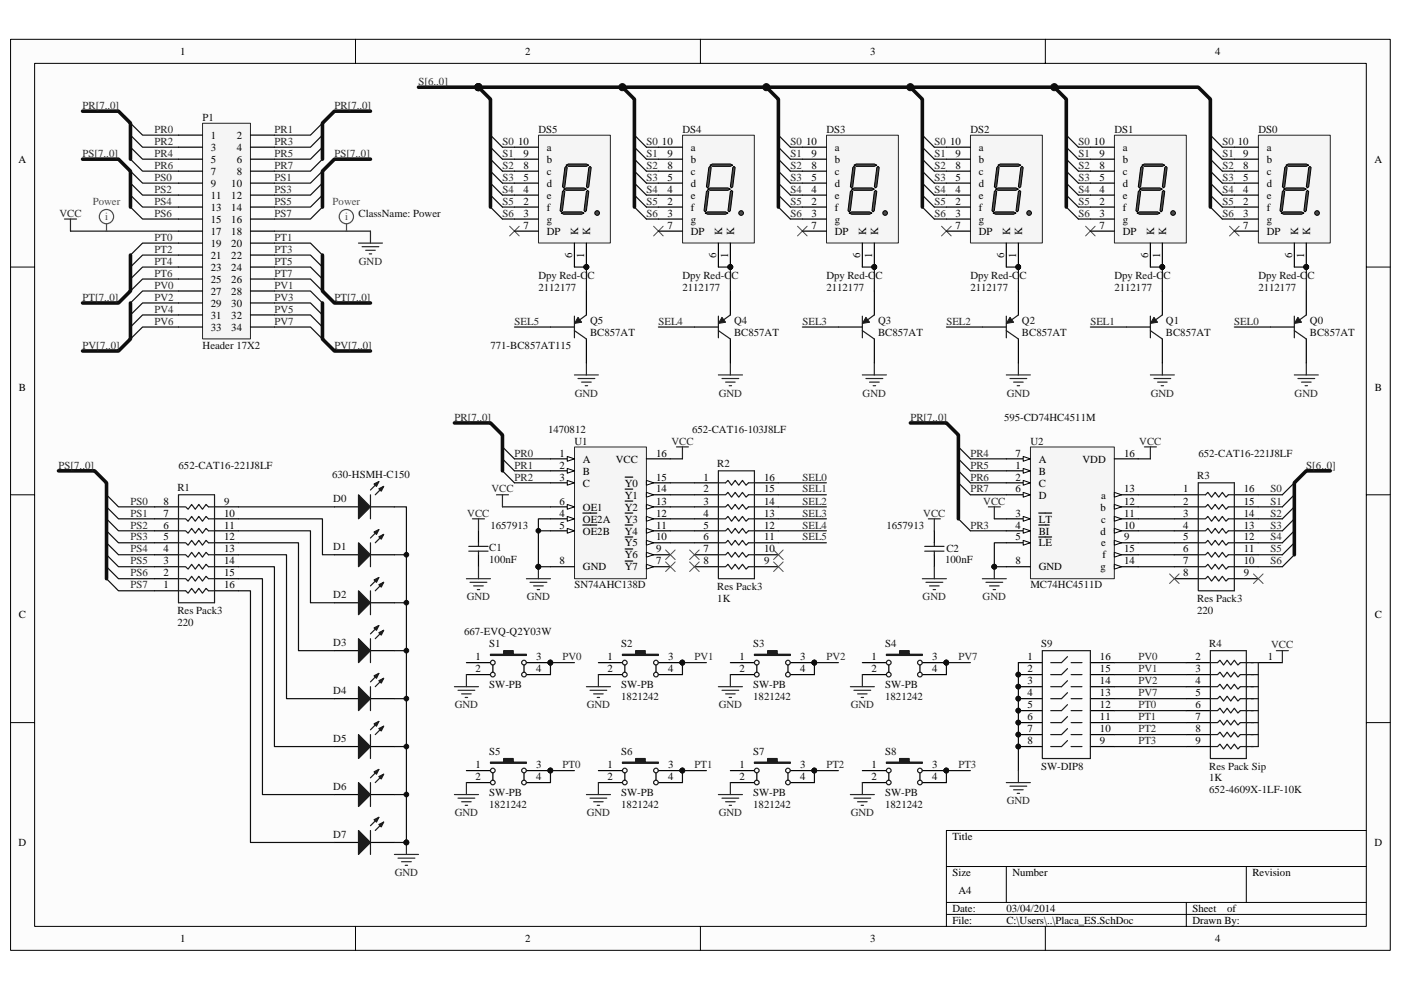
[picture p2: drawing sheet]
<svg xmlns="http://www.w3.org/2000/svg" width="297mm" height="210mm" viewBox="0 0 297 210" stroke-linecap="round" stroke-linejoin="round" font-family="sans-serif">
<defs><g id="words">
<g font-size="2.3">
<text x="38.2" y="11.7">1</text>
<text x="111.4" y="11.7">2</text>
<text x="184.5" y="11.7">3</text>
<text x="257.6" y="11.7">4</text>
<text x="44.7" y="29.5">1</text>
<text x="50.2" y="29.5">2</text>
<text x="4" y="34.5">A</text>
<text x="44.7" y="32">3</text>
<text x="44.7" y="34.5">5</text>
<text x="50.2" y="32">4</text>
<text x="50.2" y="34.5">6</text>
<text x="109.8" y="30.7">10</text>
<text x="111" y="35.8">8</text>
<text x="111" y="33.3">9</text>
<text x="115.9" y="34.5">b</text>
<text x="115.9" y="32">a</text>
<text x="140.4" y="30.7">10</text>
<text x="141.5" y="35.8">8</text>
<text x="141.5" y="33.3">9</text>
<text x="146.5" y="34.5">b</text>
<text x="146.5" y="32">a</text>
<text x="170.9" y="30.7">10</text>
<text x="172" y="35.8">8</text>
<text x="172" y="33.3">9</text>
<text x="177" y="34.5">b</text>
<text x="177" y="32">a</text>
<text x="201.4" y="30.7">10</text>
<text x="202.6" y="35.8">8</text>
<text x="202.6" y="33.3">9</text>
<text x="207.5" y="34.5">b</text>
<text x="207.5" y="32">a</text>
<text x="231.9" y="30.7">10</text>
<text x="233.1" y="35.8">8</text>
<text x="233.1" y="33.3">9</text>
<text x="238.1" y="34.5">b</text>
<text x="238.1" y="32">a</text>
<text x="262.5" y="30.7">10</text>
<text x="263.6" y="35.8">8</text>
<text x="263.6" y="33.3">9</text>
<text x="268.6" y="34.5">b</text>
<text x="268.6" y="32">a</text>
<text x="291.4" y="34.5">A</text>
<text x="44.7" y="37.1">7</text>
<text x="44.7" y="39.6">9</text>
<text x="49" y="39.6">10</text>
<text x="50.2" y="37.1">8</text>
<text x="111" y="40.9">4</text>
<text x="111" y="38.4">5</text>
<text x="115.9" y="39.6">d</text>
<text x="115.9" y="37.1">c</text>
<text x="141.5" y="40.9">4</text>
<text x="141.5" y="38.4">5</text>
<text x="146.5" y="39.6">d</text>
<text x="146.5" y="37.1">c</text>
<text x="172" y="40.9">4</text>
<text x="172" y="38.4">5</text>
<text x="177" y="39.6">d</text>
<text x="177" y="37.1">c</text>
<text x="202.6" y="40.9">4</text>
<text x="202.6" y="38.4">5</text>
<text x="207.5" y="39.6">d</text>
<text x="207.5" y="37.1">c</text>
<text x="233.1" y="40.9">4</text>
<text x="233.1" y="38.4">5</text>
<text x="238.1" y="39.6">d</text>
<text x="238.1" y="37.1">c</text>
<text x="263.6" y="40.9">4</text>
<text x="263.6" y="38.4">5</text>
<text x="268.6" y="39.6">d</text>
<text x="268.6" y="37.1">c</text>
<text x="44.7" y="42.2">11</text>
<text x="44.7" y="44.7">13</text>
<text x="44.7" y="47.2">15</text>
<text x="49" y="42.2">12</text>
<text x="49" y="44.7">14</text>
<text x="49" y="47.2">16</text>
<text x="111" y="43.4">2</text>
<text x="111" y="46">3</text>
<text x="115.9" y="44.7">f</text>
<text x="115.9" y="47.2">g</text>
<text x="115.9" y="42.2">e</text>
<text x="141.5" y="43.4">2</text>
<text x="141.5" y="46">3</text>
<text x="146.5" y="44.7">f</text>
<text x="146.5" y="47.2">g</text>
<text x="146.5" y="42.2">e</text>
<text x="172" y="43.4">2</text>
<text x="172" y="46">3</text>
<text x="177" y="44.7">f</text>
<text x="177" y="47.2">g</text>
<text x="177" y="42.2">e</text>
<text x="202.6" y="43.4">2</text>
<text x="202.6" y="46">3</text>
<text x="207.5" y="44.7">f</text>
<text x="207.5" y="47.2">g</text>
<text x="207.5" y="42.2">e</text>
<text x="233.1" y="43.4">2</text>
<text x="233.1" y="46">3</text>
<text x="238.1" y="44.7">f</text>
<text x="238.1" y="47.2">g</text>
<text x="238.1" y="42.2">e</text>
<text x="263.6" y="43.4">2</text>
<text x="263.6" y="46">3</text>
<text x="268.6" y="44.7">f</text>
<text x="268.6" y="47.2">g</text>
<text x="268.6" y="42.2">e</text>
<text x="44.7" y="49.8">17</text>
<text x="44.7" y="52.3">19</text>
<text x="49" y="49.8">18</text>
<text x="49" y="52.3">20</text>
<text x="111" y="48.5">7</text>
<text x="115.9" y="49.8">DP</text>
<text x="122.6" y="49.8" transform="rotate(-90 122.6 49.8)">K</text>
<text x="125.1" y="49.8" transform="rotate(-90 125.1 49.8)">K</text>
<text x="141.5" y="48.5">7</text>
<text x="146.5" y="49.8">DP</text>
<text x="153.1" y="49.8" transform="rotate(-90 153.1 49.8)">K</text>
<text x="155.6" y="49.8" transform="rotate(-90 155.6 49.8)">K</text>
<text x="172" y="48.5">7</text>
<text x="177" y="49.8">DP</text>
<text x="183.6" y="49.8" transform="rotate(-90 183.6 49.8)">K</text>
<text x="186.2" y="49.8" transform="rotate(-90 186.2 49.8)">K</text>
<text x="202.6" y="48.5">7</text>
<text x="207.5" y="49.8">DP</text>
<text x="214.2" y="49.8" transform="rotate(-90 214.2 49.8)">K</text>
<text x="216.7" y="49.8" transform="rotate(-90 216.7 49.8)">K</text>
<text x="233.1" y="48.5">7</text>
<text x="238.1" y="49.8">DP</text>
<text x="244.7" y="49.8" transform="rotate(-90 244.7 49.8)">K</text>
<text x="247.2" y="49.8" transform="rotate(-90 247.2 49.8)">K</text>
<text x="263.6" y="48.5">7</text>
<text x="268.6" y="49.8">DP</text>
<text x="275.2" y="49.8" transform="rotate(-90 275.2 49.8)">K</text>
<text x="277.7" y="49.8" transform="rotate(-90 277.7 49.8)">K</text>
<text x="44.7" y="54.9">21</text>
<text x="44.7" y="57.4">23</text>
<text x="44.7" y="60">25</text>
<text x="49" y="54.9">22</text>
<text x="49" y="57.4">24</text>
<text x="49" y="60">26</text>
<text x="121.3" y="54.8" transform="rotate(-90 121.3 54.8)">6</text>
<text x="123.8" y="54.8" transform="rotate(-90 123.8 54.8)">1</text>
<text x="151.8" y="54.8" transform="rotate(-90 151.8 54.8)">6</text>
<text x="154.4" y="54.8" transform="rotate(-90 154.4 54.8)">1</text>
<text x="182.3" y="54.8" transform="rotate(-90 182.3 54.8)">6</text>
<text x="184.9" y="54.8" transform="rotate(-90 184.9 54.8)">1</text>
<text x="212.9" y="54.8" transform="rotate(-90 212.9 54.8)">6</text>
<text x="215.4" y="54.8" transform="rotate(-90 215.4 54.8)">1</text>
<text x="243.4" y="54.8" transform="rotate(-90 243.4 54.8)">6</text>
<text x="246" y="54.8" transform="rotate(-90 246 54.8)">1</text>
<text x="273.9" y="54.8" transform="rotate(-90 273.9 54.8)">6</text>
<text x="276.5" y="54.8" transform="rotate(-90 276.5 54.8)">1</text>
<text x="44.7" y="62.5">27</text>
<text x="44.7" y="65">29</text>
<text x="49" y="62.5">28</text>
<text x="49" y="65">30</text>
<text x="44.7" y="67.6">31</text>
<text x="44.7" y="70.1">33</text>
<text x="49" y="67.6">32</text>
<text x="49" y="70.1">34</text>
<text x="4" y="82.8">B</text>
<text x="291.5" y="82.8">B</text>
<text x="118.6" y="96.8">1</text>
<text x="118.6" y="99.4">2</text>
<text x="118.6" y="101.9">3</text>
<text x="123.6" y="98.1">A</text>
<text x="123.6" y="100.6">B</text>
<text x="130.6" y="98.1">VCC</text>
<text x="139.1" y="101.9">15</text>
<text x="139.1" y="96.8">16</text>
<text x="149.1" y="101.9">1</text>
<text x="162" y="101.9">16</text>
<text x="215.3" y="96.8">7</text>
<text x="215.3" y="99.4">1</text>
<text x="215.3" y="101.9">2</text>
<text x="220.2" y="98.1">A</text>
<text x="220.2" y="100.6">B</text>
<text x="229.5" y="98.1">VDD</text>
<text x="238.3" y="96.8">16</text>
<text x="34.7" y="107">8</text>
<text x="47.5" y="107">9</text>
<text x="118.6" y="107">6</text>
<text x="123.6" y="103.2">C</text>
<text x="132.5" y="105.7">Y1</text>
<text x="132.5" y="103.2">Y0</text>
<text x="139.1" y="107">13</text>
<text x="139.1" y="104.5">14</text>
<text x="149.1" y="104.5">2</text>
<text x="149.1" y="107">3</text>
<text x="162" y="104.5">15</text>
<text x="162" y="107">14</text>
<text x="215.3" y="104.5">6</text>
<text x="220.2" y="103.2">C</text>
<text x="220.2" y="105.7">D</text>
<text x="233.5" y="105.7">a</text>
<text x="238.3" y="107">12</text>
<text x="238.3" y="104.5">13</text>
<text x="250.9" y="104.5">1</text>
<text x="250.9" y="107">2</text>
<text x="263.7" y="104.5">16</text>
<text x="263.7" y="107">15</text>
<text x="34.7" y="112.1">6</text>
<text x="34.7" y="109.6">7</text>
<text x="47.5" y="112.1">11</text>
<text x="47.5" y="109.6">10</text>
<text x="118.6" y="109.6">4</text>
<text x="118.6" y="112.1">5</text>
<text x="123.6" y="110.8">OE2A</text>
<text x="123.6" y="113.4">OE2B</text>
<text x="123.6" y="108.3">OE1</text>
<text x="132.5" y="113.4">Y4</text>
<text x="132.5" y="110.8">Y3</text>
<text x="132.5" y="108.3">Y2</text>
<text x="139.1" y="112.1">11</text>
<text x="139.1" y="109.6">12</text>
<text x="149.1" y="109.6">4</text>
<text x="149.1" y="112.1">5</text>
<text x="162" y="109.6">13</text>
<text x="162" y="112.1">12</text>
<text x="215.3" y="112.1">4</text>
<text x="215.3" y="109.6">3</text>
<text x="220.2" y="113.4">BI</text>
<text x="220.2" y="110.8">LT</text>
<text x="233.3" y="108.3">b</text>
<text x="233.3" y="113.4">d</text>
<text x="233.5" y="110.8">c</text>
<text x="238.3" y="112.1">10</text>
<text x="238.3" y="109.6">11</text>
<text x="250.9" y="109.6">3</text>
<text x="250.9" y="112.1">4</text>
<text x="263.7" y="109.6">14</text>
<text x="263.7" y="112.1">13</text>
<text x="34.7" y="119.7">3</text>
<text x="34.7" y="117.2">4</text>
<text x="34.7" y="114.6">5</text>
<text x="47.5" y="119.7">14</text>
<text x="47.5" y="117.2">13</text>
<text x="47.5" y="114.6">12</text>
<text x="118.6" y="119.7">8</text>
<text x="132.5" y="118.4">Y6</text>
<text x="132.5" y="115.9">Y5</text>
<text x="139.1" y="119.7">7</text>
<text x="139.1" y="117.2">9</text>
<text x="139.1" y="114.6">10</text>
<text x="149.1" y="114.6">6</text>
<text x="149.1" y="117.2">7</text>
<text x="149.1" y="119.7">8</text>
<text x="162" y="114.6">11</text>
<text x="162" y="117.2">10</text>
<text x="162" y="119.7">9</text>
<text x="215.3" y="114.6">5</text>
<text x="215.3" y="119.7">8</text>
<text x="220.2" y="115.9">LE</text>
<text x="233.5" y="115.9">e</text>
<text x="233.7" y="118.4">f</text>
<text x="238.3" y="119.7">14</text>
<text x="238.3" y="117.2">15</text>
<text x="238.3" y="114.6">9</text>
<text x="250.9" y="114.6">5</text>
<text x="250.9" y="117.2">6</text>
<text x="250.9" y="119.7">7</text>
<text x="263.7" y="114.6">12</text>
<text x="263.7" y="117.2">11</text>
<text x="263.7" y="119.7">10</text>
<text x="34.7" y="124.8">1</text>
<text x="34.7" y="122.3">2</text>
<text x="47.5" y="124.8">16</text>
<text x="47.5" y="122.3">15</text>
<text x="123.6" y="121">GND</text>
<text x="132.5" y="121">Y7</text>
<text x="220.2" y="121">GND</text>
<text x="233.3" y="121">g</text>
<text x="250.9" y="122.3">8</text>
<text x="263.7" y="122.3">9</text>
<text x="4" y="131.2">C</text>
<text x="291.5" y="131.2">C</text>
<text x="100.8" y="140.1">1</text>
<text x="100.8" y="142.6">2</text>
<text x="113.7" y="140.1">3</text>
<text x="113.7" y="142.6">4</text>
<text x="128.8" y="140.1">1</text>
<text x="128.8" y="142.6">2</text>
<text x="141.6" y="140.1">3</text>
<text x="141.6" y="142.6">4</text>
<text x="156.8" y="140.1">1</text>
<text x="156.8" y="142.6">2</text>
<text x="169.6" y="140.1">3</text>
<text x="169.6" y="142.6">4</text>
<text x="184.8" y="140.1">1</text>
<text x="184.8" y="142.6">2</text>
<text x="197.6" y="140.1">3</text>
<text x="197.6" y="142.6">4</text>
<text x="217.8" y="140.1">1</text>
<text x="217.8" y="142.6">2</text>
<text x="233.2" y="140.1">16</text>
<text x="233.2" y="142.6">15</text>
<text x="253.4" y="140.1">2</text>
<text x="253.4" y="142.6">3</text>
<text x="268.8" y="140.1">1</text>
<text x="217.8" y="145.2">3</text>
<text x="217.8" y="147.7">4</text>
<text x="233.2" y="145.2">14</text>
<text x="233.2" y="147.7">13</text>
<text x="253.4" y="145.2">4</text>
<text x="253.4" y="147.7">5</text>
<text x="217.8" y="150.2">5</text>
<text x="217.8" y="152.8">6</text>
<text x="217.8" y="155.3">7</text>
<text x="233.2" y="150.2">12</text>
<text x="233.2" y="152.8">11</text>
<text x="233.2" y="155.3">10</text>
<text x="253.4" y="150.2">6</text>
<text x="253.4" y="152.8">7</text>
<text x="253.4" y="155.3">8</text>
<text x="217.8" y="157.9">8</text>
<text x="233.2" y="157.9">9</text>
<text x="253.4" y="157.9">9</text>
<text x="100.8" y="163">1</text>
<text x="100.8" y="165.5">2</text>
<text x="113.7" y="163">3</text>
<text x="113.7" y="165.5">4</text>
<text x="128.8" y="163">1</text>
<text x="128.8" y="165.5">2</text>
<text x="141.6" y="163">3</text>
<text x="141.6" y="165.5">4</text>
<text x="156.8" y="163">1</text>
<text x="156.8" y="165.5">2</text>
<text x="169.6" y="163">3</text>
<text x="169.6" y="165.5">4</text>
<text x="184.8" y="163">1</text>
<text x="184.8" y="165.5">2</text>
<text x="197.6" y="163">3</text>
<text x="197.6" y="165.5">4</text>
<text x="4" y="179.5">D</text>
<text x="201.9" y="178.2">Title</text>
<text x="291.4" y="179.5">D</text>
<text x="201.9" y="185.8">Size</text>
<text x="214.6" y="185.8">Number</text>
<text x="265.5" y="185.8">Revision</text>
<text x="203.2" y="189.7">A4</text>
<text x="201.9" y="193.5">Date:</text>
<text x="201.9" y="196">File:</text>
<text x="213.4" y="193.5">03/04/2014</text>
<text x="213.4" y="196">C:\Users\..\Placa_ES.SchDoc</text>
<text x="252.8" y="193.5">Sheet</text>
<text x="252.8" y="196">Drawn By:</text>
<text x="260.2" y="193.5">of</text>
<text x="38.2" y="199.8">1</text>
<text x="111.4" y="199.8">2</text>
<text x="184.5" y="199.8">3</text>
<text x="257.6" y="199.8">4</text>
</g>
<g font-size="2.3" fill="#262626">
<text x="17.5" y="23.1">PR[7..0]</text>
<text x="70.9" y="23.1">PR[7..0]</text>
<text x="88.7" y="18">S[6..0]</text>
<text x="32.8" y="28.2">PR0</text>
<text x="58.2" y="28.2">PR1</text>
<text x="17.5" y="33.3">PS[7..0]</text>
<text x="32.8" y="30.7">PR2</text>
<text x="32.8" y="33.3">PR4</text>
<text x="32.8" y="35.8">PR6</text>
<text x="58.2" y="30.7">PR3</text>
<text x="58.2" y="33.3">PR5</text>
<text x="58.2" y="35.8">PR7</text>
<text x="70.9" y="33.3">PS[7..0]</text>
<text x="106.5" y="30.7">S0</text>
<text x="106.5" y="33.3">S1</text>
<text x="106.5" y="35.8">S2</text>
<text x="137.1" y="30.7">S0</text>
<text x="137.1" y="33.3">S1</text>
<text x="137.1" y="35.8">S2</text>
<text x="167.6" y="30.7">S0</text>
<text x="167.6" y="33.3">S1</text>
<text x="167.6" y="35.8">S2</text>
<text x="198.1" y="30.7">S0</text>
<text x="198.1" y="33.3">S1</text>
<text x="198.1" y="35.8">S2</text>
<text x="228.6" y="30.7">S0</text>
<text x="228.6" y="33.3">S1</text>
<text x="228.6" y="35.8">S2</text>
<text x="259.2" y="30.7">S0</text>
<text x="259.2" y="33.3">S1</text>
<text x="259.2" y="35.8">S2</text>
<text x="32.8" y="38.4">PS0</text>
<text x="32.8" y="40.9">PS2</text>
<text x="58.2" y="38.4">PS1</text>
<text x="58.2" y="40.9">PS3</text>
<text x="106.5" y="38.4">S3</text>
<text x="106.5" y="40.9">S4</text>
<text x="137.1" y="38.4">S3</text>
<text x="137.1" y="40.9">S4</text>
<text x="167.6" y="38.4">S3</text>
<text x="167.6" y="40.9">S4</text>
<text x="198.1" y="38.4">S3</text>
<text x="198.1" y="40.9">S4</text>
<text x="228.6" y="38.4">S3</text>
<text x="228.6" y="40.9">S4</text>
<text x="259.2" y="38.4">S3</text>
<text x="259.2" y="40.9">S4</text>
<text x="12.6" y="46">VCC</text>
<text x="32.8" y="43.4">PS4</text>
<text x="32.8" y="46">PS6</text>
<text x="58.2" y="43.4">PS5</text>
<text x="58.2" y="46">PS7</text>
<text x="106.5" y="43.4">S5</text>
<text x="106.5" y="46">S6</text>
<text x="137.1" y="43.4">S5</text>
<text x="137.1" y="46">S6</text>
<text x="167.6" y="43.4">S5</text>
<text x="167.6" y="46">S6</text>
<text x="198.1" y="43.4">S5</text>
<text x="198.1" y="46">S6</text>
<text x="228.6" y="43.4">S5</text>
<text x="228.6" y="46">S6</text>
<text x="259.2" y="43.4">S5</text>
<text x="259.2" y="46">S6</text>
<text x="32.8" y="51.1">PT0</text>
<text x="32.8" y="53.6">PT2</text>
<text x="58.2" y="51.1">PT1</text>
<text x="58.2" y="53.6">PT3</text>
<text x="32.8" y="56.2">PT4</text>
<text x="32.8" y="58.7">PT6</text>
<text x="58.2" y="56.2">PT5</text>
<text x="58.2" y="58.7">PT7</text>
<text x="76.1" y="56.2">GND</text>
<text x="17.5" y="63.8">PT[7..0]</text>
<text x="32.8" y="61.2">PV0</text>
<text x="32.8" y="63.8">PV2</text>
<text x="58.2" y="61.2">PV1</text>
<text x="58.2" y="63.8">PV3</text>
<text x="70.9" y="63.8">PT[7..0]</text>
<text x="32.8" y="66.3">PV4</text>
<text x="32.8" y="68.9">PV6</text>
<text x="58.2" y="66.3">PV5</text>
<text x="58.2" y="68.9">PV7</text>
<text x="109.1" y="68.9">SEL5</text>
<text x="139.6" y="68.9">SEL4</text>
<text x="170.1" y="68.9">SEL3</text>
<text x="200.7" y="68.9">SEL2</text>
<text x="231.2" y="68.9">SEL1</text>
<text x="261.7" y="68.9">SEL0</text>
<text x="17.5" y="74">PV[7..0]</text>
<text x="70.9" y="74">PV[7..0]</text>
<text x="96.4" y="89.2">PR[7..0]</text>
<text x="121.9" y="84.1">GND</text>
<text x="152.4" y="84.1">GND</text>
<text x="182.9" y="84.1">GND</text>
<text x="193" y="89.2">PR[7..0]</text>
<text x="213.4" y="84.1">GND</text>
<text x="244" y="84.1">GND</text>
<text x="274.5" y="84.1">GND</text>
<text x="142.3" y="94.3">VCC</text>
<text x="241.6" y="94.3">VCC</text>
<text x="12.4" y="99.4">PS[7..0]</text>
<text x="109.1" y="96.8">PR0</text>
<text x="109.1" y="99.4">PR1</text>
<text x="109.1" y="101.9">PR2</text>
<text x="170.1" y="101.9">SEL0</text>
<text x="205.7" y="96.8">PR4</text>
<text x="205.7" y="99.4">PR5</text>
<text x="205.7" y="101.9">PR6</text>
<text x="277" y="99.4">S[6..0]</text>
<text x="27.7" y="107">PS0</text>
<text x="104.2" y="104.5">VCC</text>
<text x="170.1" y="104.5">SEL1</text>
<text x="170.1" y="107">SEL2</text>
<text x="205.7" y="104.5">PR7</text>
<text x="208.5" y="107">VCC</text>
<text x="269.3" y="104.5">S0</text>
<text x="269.3" y="107">S1</text>
<text x="27.7" y="109.6">PS1</text>
<text x="27.7" y="112.1">PS2</text>
<text x="99.1" y="109.6">VCC</text>
<text x="170.1" y="109.6">SEL3</text>
<text x="170.1" y="112.1">SEL4</text>
<text x="195.7" y="109.6">VCC</text>
<text x="205.7" y="112.1">PR3</text>
<text x="269.3" y="109.6">S2</text>
<text x="269.3" y="112.1">S3</text>
<text x="27.7" y="114.6">PS3</text>
<text x="27.7" y="117.2">PS4</text>
<text x="27.7" y="119.7">PS5</text>
<text x="170.1" y="114.6">SEL5</text>
<text x="269.3" y="114.6">S4</text>
<text x="269.3" y="117.2">S5</text>
<text x="269.3" y="119.7">S6</text>
<text x="27.7" y="122.3">PS6</text>
<text x="27.7" y="124.8">PS7</text>
<text x="99" y="127.4">GND</text>
<text x="111.7" y="127.4">GND</text>
<text x="195.6" y="127.4">GND</text>
<text x="208.3" y="127.4">GND</text>
<text x="269.5" y="137.5">VCC</text>
<text x="119.3" y="140.1">PV0</text>
<text x="147.2" y="140.1">PV1</text>
<text x="175.2" y="140.1">PV2</text>
<text x="203.2" y="140.1">PV7</text>
<text x="241.4" y="140.1">PV0</text>
<text x="241.4" y="142.6">PV1</text>
<text x="241.4" y="145.2">PV2</text>
<text x="241.4" y="147.7">PV7</text>
<text x="96.4" y="150.2">GND</text>
<text x="124.4" y="150.2">GND</text>
<text x="152.4" y="150.2">GND</text>
<text x="180.4" y="150.2">GND</text>
<text x="241.4" y="150.2">PT0</text>
<text x="241.4" y="152.8">PT1</text>
<text x="241.4" y="155.3">PT2</text>
<text x="241.4" y="157.9">PT3</text>
<text x="119.3" y="163">PT0</text>
<text x="147.2" y="163">PT1</text>
<text x="175.2" y="163">PT2</text>
<text x="203.2" y="163">PT3</text>
<text x="96.4" y="173.1">GND</text>
<text x="124.4" y="173.1">GND</text>
<text x="152.4" y="173.1">GND</text>
<text x="180.4" y="173.1">GND</text>
<text x="213.4" y="170.6">GND</text>
<text x="83.7" y="185.8">GND</text>
</g>
<g font-size="2.3" fill="#0e0e0e">
<text x="42.9" y="25.6">P1</text>
<text x="114.2" y="28.2">DS5</text>
<text x="144.7" y="28.2">DS4</text>
<text x="175.2" y="28.2">DS3</text>
<text x="205.7" y="28.2">DS2</text>
<text x="236.3" y="28.2">DS1</text>
<text x="266.8" y="28.2">DS0</text>
<text x="76" y="46">ClassName: Power</text>
<text x="114.2" y="59.2">Dpy Red-CC</text>
<text x="144.7" y="59.2">Dpy Red-CC</text>
<text x="175.2" y="59.2">Dpy Red-CC</text>
<text x="205.7" y="59.2">Dpy Red-CC</text>
<text x="236.3" y="59.2">Dpy Red-CC</text>
<text x="266.8" y="59.2">Dpy Red-CC</text>
<text x="114.2" y="61.7">2112177</text>
<text x="144.7" y="61.7">2112177</text>
<text x="175.2" y="61.7">2112177</text>
<text x="205.7" y="61.7">2112177</text>
<text x="236.3" y="61.7">2112177</text>
<text x="266.8" y="61.7">2112177</text>
<text x="125.1" y="68.6">Q5</text>
<text x="125.1" y="71.2">BC857AT</text>
<text x="155.6" y="68.6">Q4</text>
<text x="155.6" y="71.2">BC857AT</text>
<text x="186.2" y="68.6">Q3</text>
<text x="186.2" y="71.2">BC857AT</text>
<text x="216.7" y="68.6">Q2</text>
<text x="216.7" y="71.2">BC857AT</text>
<text x="247.2" y="68.6">Q1</text>
<text x="247.2" y="71.2">BC857AT</text>
<text x="277.7" y="68.6">Q0</text>
<text x="277.7" y="71.2">BC857AT</text>
<text x="42.9" y="74">Header 17X2</text>
<text x="104" y="74">771-BC857AT115</text>
<text x="212.9" y="89.2">595-CD74HC4511M</text>
<text x="116.2" y="91.8">1470812</text>
<text x="121.8" y="94.3">U1</text>
<text x="146.7" y="91.8">652-CAT16-103J8LF</text>
<text x="218.5" y="94.3">U2</text>
<text x="37.9" y="99.4">652-CAT16-221J8LF</text>
<text x="70.4" y="101.4">630-HSMH-C150</text>
<text x="152.1" y="99.1">R2</text>
<text x="253.8" y="101.7">R3</text>
<text x="254.1" y="96.8">652-CAT16-221J8LF</text>
<text x="37.6" y="104.2">R1</text>
<text x="70.7" y="106.5">D0</text>
<text x="104" y="112.1">1657913</text>
<text x="187.9" y="112.1">1657913</text>
<text x="70.7" y="116.7">D1</text>
<text x="103.7" y="116.9">C1</text>
<text x="103.7" y="119.5">100nF</text>
<text x="200.4" y="119.5">100nF</text>
<text x="200.7" y="117.2">C2</text>
<text x="121.8" y="124.8">SN74AHC138D</text>
<text x="152.1" y="125.1">Res Pack3</text>
<text x="218.5" y="124.8">MC74HC4511D</text>
<text x="37.6" y="130.2">Res Pack3</text>
<text x="70.7" y="126.9">D2</text>
<text x="152.1" y="127.6">1K</text>
<text x="253.8" y="130.2">220</text>
<text x="253.8" y="127.6">Res Pack3</text>
<text x="37.6" y="132.7">220</text>
<text x="70.7" y="137">D3</text>
<text x="98.4" y="134.7">667-EVQ-Q2Y03W</text>
<text x="103.7" y="137.3">S1</text>
<text x="131.7" y="137.3">S2</text>
<text x="159.7" y="137.3">S3</text>
<text x="187.7" y="137.3">S4</text>
<text x="220.7" y="137.3">S9</text>
<text x="256.4" y="137.3">R4</text>
<text x="70.7" y="147.2">D4</text>
<text x="103.7" y="145.9">SW-PB</text>
<text x="131.7" y="148.5">1821242</text>
<text x="131.7" y="145.9">SW-PB</text>
<text x="159.7" y="148.5">1821242</text>
<text x="159.7" y="145.9">SW-PB</text>
<text x="187.7" y="148.5">1821242</text>
<text x="187.7" y="145.9">SW-PB</text>
<text x="70.7" y="157.4">D5</text>
<text x="103.7" y="160.1">S5</text>
<text x="131.7" y="160.1">S6</text>
<text x="159.7" y="160.1">S7</text>
<text x="187.7" y="160.1">S8</text>
<text x="70.7" y="167.5">D6</text>
<text x="220.7" y="163.2">SW-DIP8</text>
<text x="256.4" y="163.2">Res Pack Sip</text>
<text x="256.4" y="165.8">1K</text>
<text x="103.7" y="171.3">1821242</text>
<text x="103.7" y="168.8">SW-PB</text>
<text x="131.7" y="171.3">1821242</text>
<text x="131.7" y="168.8">SW-PB</text>
<text x="159.7" y="171.3">1821242</text>
<text x="159.7" y="168.8">SW-PB</text>
<text x="187.7" y="171.3">1821242</text>
<text x="187.7" y="168.8">SW-PB</text>
<text x="256.4" y="168.3">652-4609X-1LF-10K</text>
<text x="70.7" y="177.7">D7</text>
</g>
<g font-size="2.3" fill="#4c4c4c">
<text x="19.7" y="43.4">Power</text>
<text x="22.3" y="46.7">i</text>
<text x="70.5" y="43.4">Power</text>
<text x="73.1" y="46.7">i</text>
</g>
</g></defs>
<path d="M2.3 8.4h292.5v193.2h-292.5z" fill="#fcfcfc"/>
<path d="M2.2 8.3h292.6v193.3h-292.6z" fill="none" stroke="#000" stroke-width=".21"/>
<path d="M7.4 13.5h282.3v183h-282.3z" fill="#fcfcfc"/>
<g fill="none" stroke="#000" stroke-width=".21">
<path d="M7.3 13.4h282.4v183.1h-282.4zM75.4 8.3v5.1M148.5 8.3v5.1M221.6 8.3v5.1M2.2 56.6h5.1M289.7 56.6h5.1M2.2 104.9h5.1M289.7 104.9h5.1M2.2 153.3h5.1M289.7 153.3h5.1M289.7 176.1h-89v20.4M75.4 196.5v5.1"/>
<path d="M148.5 196.5v5.1M200.7 183.8h89M200.7 191.4h89M200.7 194h89M213.4 183.8v7.6M221.6 196.5v5.1M251.5 191.4v5.1M264.2 183.8v7.6"/>
</g>
<g fill="none" stroke="#0e0e0e" stroke-width=".25">
<path d="M27.7 26.1l2.5 2.6h7.6M27.7 28.7l2.5 2.5h7.6M27.7 31.2l2.5 2.6h7.6M27.7 33.8l2.5 2.5h7.6M27.7 36.3l2.5 2.5h7.6M27.7 38.8l2.5 2.6h7.6M68.4 26.1l-2.6 2.6h-7.6M68.4 28.7l-2.6 2.5h-7.6M68.4 31.2l-2.6 2.6h-7.6M68.4 33.8l-2.6 2.5h-7.6M68.4 36.3l-2.6 2.5h-7.6M68.4 38.8l-2.6 2.6h-7.6"/>
<path d="M14.9 49h22.9M27.7 41.4l2.5 2.5h7.6M27.7 43.9l2.5 2.6h7.6M37.8 59.2h-7.6l-2.5 2.5M37.8 56.6h-7.6l-2.5 2.6M37.8 54.1h-7.6l-2.5 2.5M37.8 51.6h-7.6l-2.5 2.5M58.2 59.2h7.6l2.6 2.5M58.2 56.6h7.6l2.6 2.6M58.2 54.1h7.6l2.6 2.5M58.2 51.6h7.6l2.6 2.5M58.2 49h20.3"/>
<path d="M68.4 41.4l-2.6 2.5h-7.6M68.4 43.9l-2.6 2.6h-7.6M37.8 69.4h-7.6l-2.5 2.5M37.8 66.8h-7.6l-2.5 2.6M37.8 64.3h-7.6l-2.5 2.5M37.8 61.7h-7.6l-2.5 2.6M58.2 69.4h7.6l2.6 2.5M58.2 66.8h7.6l2.6 2.6M58.2 64.3h7.6l2.6 2.5M58.2 61.7h7.6l2.6 2.6"/>
</g>
<path d="M17.5 23.6h7.6l2.6 2.5v7.7M17.5 33.8h7.6l2.6 2.5v7.6M78.5 23.6h-7.6l-2.5 2.5v7.7M78.5 33.8h-7.6l-2.5 2.5v7.6M27.7 54.1v7.6l-2.6 2.6h-7.6M68.4 54.1v7.6l2.5 2.6h7.6M27.7 64.3v7.6l-2.6 2.5h-7.6M68.4 64.3v7.6l2.5 2.5h7.6" fill="none" stroke="#0e0e0e" stroke-width=".76"/>
<path d="M13.7 46.5h2.5M14.9 46.5v2.5M76 51.6h5.1M76.8 52.3h3.5M77.5 53.1h2.1M78.3 53.8h.5M78.5 49v2.6" fill="none" stroke="#262626" stroke-width=".25"/>
<path d="M43 26.2h10.1v45.7h-10.1z" fill="#f5f5f5"/>
<path d="M42.9 26.1h10.2v45.8h-10.2z" fill="none" stroke="#262626" stroke-width=".21"/>
<g fill="none" stroke="#000" stroke-width=".25">
<path d="M37.8 28.7h5.1M37.8 31.2h5.1M37.8 33.8h5.1M37.8 36.3h5.1M37.8 38.8h5.1M53.1 28.7h5.1M53.1 31.2h5.1M53.1 33.8h5.1M53.1 36.3h5.1M53.1 38.8h5.1M37.8 41.4h5.1M37.8 43.9h5.1"/>
<path d="M37.8 46.5h5.1M37.8 49h5.1M37.8 51.6h5.1M37.8 54.1h5.1M37.8 56.6h5.1M37.8 59.2h5.1M53.1 41.4h5.1M53.1 43.9h5.1M53.1 46.5h5.1M53.1 49h5.1M53.1 51.6h5.1M53.1 54.1h5.1"/>
<path d="M53.1 56.6h5.1M53.1 59.2h5.1M37.8 61.7h5.1M37.8 64.3h5.1M37.8 66.8h5.1M37.8 69.4h5.1M53.1 61.7h5.1M53.1 64.3h5.1M53.1 66.8h5.1M53.1 69.4h5.1M70.9 107.5h5.1M70.9 117.7h5.1"/>
<path d="M78.5 107.5h5.1M78.5 117.7h5.1M249 107.5h5.1M249 117.7h5.1M249 104.9h5.1M249 110h5.1M249 112.6h5.1M249 115.1h5.1M261.7 107.5h5.1M261.7 117.7h5.1M261.7 104.9h5.1M261.7 110h5.1"/>
<path d="M261.7 112.6h5.1M261.7 115.1h5.1M70.9 127.8h5.1M70.9 138h5.1M78.5 127.8h5.1M78.5 138h5.1M249 120.2h5.1M249 122.7h5.1M261.7 120.2h5.1M261.7 122.7h5.1M70.9 148.2h5.1M70.9 158.3h5.1"/>
<path d="M78.5 148.2h5.1M78.5 158.3h5.1M215.9 148.2h5.1M215.9 158.3h5.1M215.9 140.5h5.1M215.9 143.1h5.1M215.9 145.6h5.1M215.9 150.7h5.1M215.9 153.3h5.1M215.9 155.8h5.1M231.2 148.2h5.1M231.2 158.3h5.1"/>
<path d="M231.2 140.5h5.1M231.2 143.1h5.1M231.2 145.6h5.1M231.2 150.7h5.1M231.2 153.3h5.1M231.2 155.8h5.1M70.9 168.5h5.1M70.9 178.7h5.1M78.5 168.5h5.1M78.5 178.7h5.1"/>
</g>
<g fill="none" stroke="#4c4c4c" stroke-width=".25">
<path d="M22.6 47.5v1.5M73.5 47.5v1.5"/>
<circle cx="22.6" cy="45.9" r="1.51"/>
<circle cx="73.4" cy="45.9" r="1.51"/>
</g>
<g fill="none" stroke="#262626" stroke-width=".25">
<path d="M121.8 79.5h5.1M124.3 77v2.5M152.3 79.5h5.1M154.9 77v2.5M182.8 79.5h5.1M185.4 77v2.5M213.4 79.5h5.1M215.9 77v2.5M243.9 79.5h5.1M246.4 77v2.5M274.4 79.5h5.1M277 77v2.5"/>
<path d="M122.6 80.3h3.5M123.3 81h2M124.1 81.8h.5M153.1 80.3h3.5M153.8 81h2.1M154.6 81.8h.5M183.6 80.3h3.6M184.4 81h2M185.1 81.8h.5M214.1 80.3h3.6M214.9 81h2M215.7 81.8h.5"/>
<path d="M244.7 80.3h3.5M245.4 81h2.1M246.2 81.8h.5M275.2 80.3h3.5M275.9 81h2.1M276.7 81.8h.5M86.2 178.7v2.5M83.6 181.2h5.1M84.4 182h3.6M85.2 182.8h2M85.9 183.5h.5"/>
</g>
<g fill="#1c1c1c" stroke="#1c1c1c" stroke-width=".25">
<path d="M76 104.9l2.5 2.6-2.5 2.5z"/>
<path d="M80.3 103.7l1-.5-.5 1z"/>
<path d="M79.3 102.7l1-.5-.5 1z"/>
<path d="M76 115.1l2.5 2.6-2.5 2.5z"/>
<path d="M80.3 113.9l1-.6-.5 1.1z"/>
<path d="M79.3 112.8l1-.5-.5 1z"/>
<path d="M76 125.3l2.5 2.5-2.5 2.6z"/>
<path d="M80.3 124l1-.5-.5 1z"/>
<path d="M79.3 123l1-.5-.5 1z"/>
<path d="M76 135.5l2.5 2.5-2.5 2.5z"/>
<path d="M80.3 134.2l1-.5-.5 1z"/>
<path d="M79.3 133.2l1-.5-.5 1z"/>
<path d="M76 145.6l2.5 2.6-2.5 2.5z"/>
<path d="M80.3 144.4l1-.5-.5 1z"/>
<path d="M79.3 143.3l1-.5-.5 1.1z"/>
<path d="M76 155.8l2.5 2.5-2.5 2.6z"/>
<path d="M80.3 154.5l1-.5-.5 1z"/>
<path d="M79.3 153.5l1-.5-.5 1z"/>
<path d="M76 166l2.5 2.5-2.5 2.6z"/>
<path d="M80.3 164.7l1-.5-.5 1z"/>
<path d="M79.3 163.7l1-.5-.5 1z"/>
<path d="M76 176.1l2.5 2.6-2.5 2.5z"/>
<path d="M80.3 174.9l1-.5-.5 1z"/>
<path d="M79.3 173.9l1-.5-.5 1z"/>
</g>
<g fill="none" stroke="#1c1c1c" stroke-width=".25">
<path d="M78.5 104.9v5.1M78.5 115.1v5.1M80.3 102.2l-1.8 1.7M80.3 112.3l-1.8 1.8M81.3 103.2l-1.7 1.7M81.3 113.3l-1.7 1.8M254.1 102.4h7.6v22.9h-7.6zM254.1 104.9h1.5l.5-.5 .8 1.1 .7-1.1 .8 1.1 .8-1.1 .7 1.1 .5-.6h1.3M254.1 107.5h1.5l.5-.5 .8 1 .7-1 .8 1 .8-1 .7 1 .5-.5h1.3M254.1 110h1.5l.5-.5 .8 1.1 .7-1.1 .8 1.1 .8-1.1 .7 1.1 .5-.6h1.3M254.1 112.6h1.5l.5-.5 .8 1 .7-1 .8 1 .8-1 .7 1 .5-.5h1.3M254.1 115.1h1.5l.5-.5 .8 1 .7-1 .8 1 .8-1 .7 1 .5-.5h1.3"/>
<path d="M254.1 117.7h1.5l.5-.5 .8 1 .7-1 .8 1 .8-1 .7 1 .5-.5h1.3M78.5 125.3v5.1M78.5 135.5v5M80.3 122.5l-1.8 1.8M80.3 132.7l-1.8 1.8M81.3 123.5l-1.7 1.8M81.3 133.7l-1.7 1.8M221 138h10.2v22.9h-10.2zM226.3 139.3l-1.2 1.2h-2.3M254.1 120.2h1.5l.5-.5 .8 1 .7-1 .8 1 .8-1 .7 1 .5-.5h1.3M254.1 122.7h1.5l.5-.5 .8 1.1 .7-1.1 .8 1.1 .8-1.1 .7 1.1 .5-.6h1.3M78.5 145.6v5.1"/>
<path d="M78.5 155.8v5.1M80.3 142.8l-1.8 1.8M80.3 153l-1.8 1.8M81.3 143.9l-1.7 1.7M81.3 154l-1.7 1.8M226.3 157.1l-1.2 1.2h-2.3M226.3 154.5l-1.2 1.3h-2.3M226.3 152l-1.2 1.3h-2.3M226.3 149.5l-1.2 1.2h-2.3M226.3 146.9l-1.2 1.3h-2.3M226.3 144.4l-1.2 1.2h-2.3M226.3 141.8l-1.2 1.3h-2.3"/>
<path d="M227.1 158.3h2.3M227.1 155.8h2.3M227.1 153.3h2.3M227.1 150.7h2.3M227.1 148.2h2.3M227.1 145.6h2.3M227.1 143.1h2.3M227.1 140.5h2.3M78.5 166v5.1M78.5 176.1v5.1M80.3 163.2l-1.8 1.8M80.3 173.4l-1.8 1.7"/>
<path d="M81.3 164.2l-1.7 1.8M81.3 174.4l-1.7 1.7"/>
</g>
<g fill="none" stroke="#0e0e0e" stroke-width=".25">
<path d="M22.6 104.9l2.5 2.6h7.7M22.6 107.5l2.5 2.5h7.7M22.6 110l2.5 2.6h7.7M22.6 112.6l2.5 2.5h7.7M22.6 115.1l2.5 2.6h7.7M22.6 117.7l2.5 2.5h7.7M83.6 117.7h2.6M22.6 120.2l2.5 2.5h7.7M22.6 122.7l2.5 2.6h7.7M83.6 138h2.6M83.6 127.8h2.6M83.6 158.3h2.6"/>
<path d="M83.6 148.2h2.6M83.6 168.5h2.6"/>
</g>
<g fill="#0e0e0e" stroke="#0e0e0e" stroke-width=".21">
<circle cx="86.2" cy="168.5" r=".49"/>
<circle cx="86.2" cy="158.3" r=".49"/>
<circle cx="86.2" cy="148.2" r=".49"/>
<circle cx="86.2" cy="138" r=".49"/>
<circle cx="86.2" cy="127.8" r=".49"/>
<circle cx="86.2" cy="117.7" r=".49"/>
<circle cx="86.2" cy="178.7" r=".49"/>
<circle cx="215.9" cy="143.1" r=".49"/>
<circle cx="215.9" cy="145.6" r=".49"/>
<circle cx="215.9" cy="148.2" r=".49"/>
<circle cx="215.9" cy="150.7" r=".49"/>
<circle cx="215.9" cy="153.3" r=".49"/>
<circle cx="215.9" cy="155.8" r=".49"/>
<circle cx="215.9" cy="158.3" r=".49"/>
</g>
<path d="M12.4 99.9h7.6l2.6 2.5v20.3" fill="none" stroke="#0e0e0e" stroke-width=".76"/>
<path d="M121.8 94.8h15.3v27.9h-15.3z" fill="#f5f5f5"/>
<path d="M121.8 94.8h15.3v27.9h-15.3z" fill="none" stroke="#262626" stroke-width=".21"/>
<path d="M116.7 97.3h5.1" fill="none" stroke="#000" stroke-width=".25"/>
<path d="M120.3 96.8l1.5 .5-1.5 .5z" fill="#fcfcfc" stroke="#000" stroke-width=".21"/>
<path d="M116.7 99.9h5.1" fill="none" stroke="#000" stroke-width=".25"/>
<path d="M120.3 99.4l1.5 .5-1.5 .5z" fill="#fcfcfc" stroke="#000" stroke-width=".21"/>
<path d="M116.7 102.4h5.1" fill="none" stroke="#000" stroke-width=".25"/>
<path d="M120.3 101.9l1.5 .5-1.5 .5z" fill="#fcfcfc" stroke="#000" stroke-width=".21"/>
<path d="M116.7 110h5.1" fill="none" stroke="#000" stroke-width=".25"/>
<path d="M120.3 109.5l1.5 .5-1.5 .6z" fill="#fcfcfc" stroke="#000" stroke-width=".21"/>
<path d="M116.7 112.6h5.1M123.6 108.8h2.9" fill="none" stroke="#000" stroke-width=".25"/>
<path d="M120.3 112.1l1.5 .5-1.5 .5z" fill="#fcfcfc" stroke="#000" stroke-width=".21"/>
<path d="M116.7 107.5h5.1M123.6 111.4h2.9" fill="none" stroke="#000" stroke-width=".25"/>
<path d="M120.3 107l1.5 .5-1.5 .5z" fill="#fcfcfc" stroke="#000" stroke-width=".21"/>
<path d="M137.1 120.2h5" fill="none" stroke="#000" stroke-width=".25"/>
<path d="M137.1 119.7l1.5 .5-1.5 .5z" fill="#fcfcfc" stroke="#000" stroke-width=".21"/>
<path d="M132.5 119h1.7M137.1 117.7h5M116.7 120.2h5.1" fill="none" stroke="#000" stroke-width=".25"/>
<path d="M137.1 117.2l1.5 .5-1.5 .5z" fill="#fcfcfc" stroke="#000" stroke-width=".21"/>
<path d="M132.5 116.4h1.7M137.1 115.1h5" fill="none" stroke="#000" stroke-width=".25"/>
<path d="M137.1 114.6l1.5 .5-1.5 .5z" fill="#fcfcfc" stroke="#000" stroke-width=".21"/>
<path d="M132.5 113.9h1.7M137.1 112.6h5" fill="none" stroke="#000" stroke-width=".25"/>
<path d="M137.1 112.1l1.5 .5-1.5 .5z" fill="#fcfcfc" stroke="#000" stroke-width=".21"/>
<path d="M132.5 111.4h1.7M137.1 110h5" fill="none" stroke="#000" stroke-width=".25"/>
<path d="M137.1 109.5l1.5 .5-1.5 .6z" fill="#fcfcfc" stroke="#000" stroke-width=".21"/>
<path d="M132.5 108.8h1.7M137.1 107.5h5" fill="none" stroke="#000" stroke-width=".25"/>
<path d="M137.1 107l1.5 .5-1.5 .5z" fill="#fcfcfc" stroke="#000" stroke-width=".21"/>
<path d="M132.5 106.3h1.7M137.1 104.9h5" fill="none" stroke="#000" stroke-width=".25"/>
<path d="M137.1 104.4l1.5 .5-1.5 .6z" fill="#fcfcfc" stroke="#000" stroke-width=".21"/>
<path d="M132.5 103.7h1.7M137.1 102.4h5" fill="none" stroke="#000" stroke-width=".25"/>
<path d="M137.1 101.9l1.5 .5-1.5 .5z" fill="#fcfcfc" stroke="#000" stroke-width=".21"/>
<g fill="none" stroke="#000" stroke-width=".25">
<path d="M116.7 69.4h5.1M124.3 61.7v5.1M124.3 71.9v5.1M147.2 69.4h5.1M154.9 61.7v5.1M154.9 71.9v5.1M177.8 69.4h5M185.4 61.7v5.1M185.4 71.9v5.1M208.3 69.4h5.1M215.9 61.7v5.1M215.9 71.9v5.1"/>
<path d="M238.8 69.4h5.1M246.4 61.7v5.1M246.4 71.9v5.1M269.3 69.4h5.1M277 61.7v5.1M277 71.9v5.1M137.1 97.3h5M132.5 101.2h1.7M147.2 102.4h5.1M147.2 104.9h5.1M147.2 107.5h5.1M147.2 110h5.1"/>
<path d="M147.2 112.6h5.1M147.2 115.1h5.1M147.2 117.7h5.1M160 102.4h5M160 104.9h5M160 107.5h5M160 110h5M160 112.6h5M160 115.1h5M160 117.7h5M147.2 120.2h5.1M160 120.2h5"/>
<path d="M251.5 140.5h5.1M251.5 143.1h5.1M251.5 145.6h5.1M251.5 148.2h5.1M251.5 150.7h5.1M251.5 153.3h5.1M251.5 155.8h5.1M251.5 158.3h5.1M266.8 140.5h5.1"/>
</g>
<g fill="none" stroke="#1c1c1c" stroke-width=".25">
<path d="M121.8 67.1v4.5M121.8 70.1l2.5 1.8M124.3 66.8l-1.7 1.3M152.3 67.1v4.5M152.3 70.1l2.6 1.8M154.9 66.8l-1.8 1.3M182.8 67.1v4.5M182.8 70.1l2.6 1.8M185.4 66.8l-1.8 1.3M213.4 67.1v4.5M213.4 70.1l2.5 1.8M215.9 66.8l-1.8 1.3"/>
<path d="M243.9 67.1v4.5M243.9 70.1l2.5 1.8M246.4 66.8l-1.7 1.3M274.4 67.1v4.5M274.4 70.1l2.6 1.8M277 66.8l-1.8 1.3M152.3 99.9h7.7v22.8h-7.7zM152.3 102.4h1.5l.5-.5 .8 1 .8-1 .7 1 .8-1 .8 1 .5-.5h1.3M152.3 104.9h1.5l.5-.5 .8 1.1 .8-1.1 .7 1.1 .8-1.1 .8 1.1 .5-.6h1.3M152.3 107.5h1.5l.5-.5 .8 1 .8-1 .7 1 .8-1 .8 1 .5-.5h1.3M152.3 110h1.5l.5-.5 .8 1.1 .8-1.1 .7 1.1 .8-1.1 .8 1.1 .5-.6h1.3M152.3 112.6h1.5l.5-.5 .8 1 .8-1 .7 1 .8-1 .8 1 .5-.5h1.3"/>
<path d="M152.3 115.1h1.5l.5-.5 .8 1 .8-1 .7 1 .8-1 .8 1 .5-.5h1.3M152.3 117.7h1.5l.5-.5 .8 1 .8-1 .7 1 .8-1 .8 1 .5-.5h1.3M152.3 120.2h1.5l.5-.5 .8 1 .8-1 .7 1 .8-1 .8 1 .5-.5h1.3M256.6 138h7.6v22.9h-7.6zM256.6 140.5h1.5l.6-.5 .7 1.1 .8-1.1 .7 1.1 .8-1.1 .8 1.1 .5-.6h3.8v17.8h-3.8l-.5 .6-.8-1.1-.8 1.1-.7-1.1-.8 1.1-.7-1.1-.6 .5h-1.5M256.6 143.1h1.5l.6-.5 .7 1 .8-1 .7 1 .8-1 .8 1 .5-.5h3.8M256.6 145.6h1.5l.6-.5 .7 1.1 .8-1.1 .7 1.1 .8-1.1 .8 1.1 .5-.6h3.8M256.6 148.2h1.5l.6-.5 .7 1 .8-1 .7 1 .8-1 .8 1 .5-.5h3.8M256.6 150.7h1.5l.6-.5 .7 1 .8-1 .7 1 .8-1 .8 1 .5-.5h3.8M256.6 153.3h1.5l.6-.5 .7 1 .8-1 .7 1 .8-1 .8 1 .5-.5h3.8M256.6 155.8h1.5l.6-.5 .7 1 .8-1 .7 1 .8-1 .8 1 .5-.5h3.8"/>
</g>
<g fill="#1c1c1c" stroke="#1c1c1c" stroke-width=".21">
<path d="M122.6 67.3l.7 1-1.5 .3z"/>
<path d="M153.1 67.3l.7 1-1.5 .3z"/>
<path d="M183.6 67.3l.8 1-1.6 .3z"/>
<path d="M214.1 67.3l.8 1-1.5 .3z"/>
<path d="M244.7 67.3l.7 1-1.5 .3z"/>
<path d="M275.2 67.3l.7 1-1.5 .3z"/>
</g>
<path d="M88.7 18.5h12.7M101.4 18.5h152.7l2.5 2.5v22.9M101.4 18.5l2.6 2.5v22.9M132 18.5l2.5 2.5v22.9M162.5 18.5l2.5 2.5v22.9M193 18.5l2.6 2.5v22.9M223.5 18.5l2.6 2.5v22.9M282 99.9h-5l-2.6 2.5v15.3" fill="none" stroke="#0e0e0e" stroke-width=".76"/>
<g fill="#0e0e0e" stroke="#0e0e0e" stroke-width=".21">
<circle cx="101.4" cy="18.5" r=".75"/>
<circle cx="223.5" cy="18.5" r=".75"/>
<circle cx="193" cy="18.5" r=".75"/>
<circle cx="162.5" cy="18.5" r=".75"/>
<circle cx="132" cy="18.5" r=".75"/>
<circle cx="210.8" cy="120.2" r=".49"/>
<circle cx="114.1" cy="120.2" r=".49"/>
<circle cx="114.1" cy="112.6" r=".49"/>
</g>
<g fill="none" stroke="#0e0e0e" stroke-width=".25">
<path d="M104 28.7l2.5 2.5h2.6M104 31.2l2.5 2.6h2.6M104 33.8l2.5 2.5h2.6M104 36.3l2.5 2.5h2.6M104 38.8l2.5 2.6h2.6M134.5 28.7l2.6 2.5h2.5M134.5 31.2l2.6 2.6h2.5M134.5 33.8l2.6 2.5h2.5M134.5 36.3l2.6 2.5h2.5M134.5 38.8l2.6 2.6h2.5M165 28.7l2.6 2.5h2.5M165 31.2l2.6 2.6h2.5"/>
<path d="M165 33.8l2.6 2.5h2.5M165 36.3l2.6 2.5h2.5M165 38.8l2.6 2.6h2.5M195.6 28.7l2.5 2.5h2.6M195.6 31.2l2.5 2.6h2.6M195.6 33.8l2.5 2.5h2.6M195.6 36.3l2.5 2.5h2.6M195.6 38.8l2.5 2.6h2.6M226.1 28.7l2.5 2.5h2.6M226.1 31.2l2.5 2.6h2.6M226.1 33.8l2.5 2.5h2.6M226.1 36.3l2.5 2.5h2.6"/>
<path d="M226.1 38.8l2.5 2.6h2.6M256.6 38.8l2.6 2.6h2.5M256.6 36.3l2.6 2.5h2.5M256.6 33.8l2.6 2.5h2.5M256.6 31.2l2.6 2.6h2.5M256.6 28.7l2.6 2.5h2.5M104 41.4l2.5 2.5h2.6M104 43.9l2.5 2.6h2.6M134.5 41.4l2.6 2.5h2.5M134.5 43.9l2.6 2.6h2.5M165 41.4l2.6 2.5h2.5M165 43.9l2.6 2.6h2.5"/>
<path d="M195.6 41.4l2.5 2.5h2.6M195.6 43.9l2.5 2.6h2.6M226.1 41.4l2.5 2.5h2.6M226.1 43.9l2.5 2.6h2.6M256.6 43.9l2.6 2.6h2.5M256.6 41.4l2.6 2.5h2.5M109.1 69.4h7.6M139.6 69.4h7.6M170.1 69.4h7.7M200.7 69.4h7.6M231.2 69.4h7.6M261.7 69.4h7.6"/>
<path d="M142.1 97.3h2.6M205.7 97.3h7.7M205.7 99.9h7.7M241.3 97.3h2.6M106.5 107.5h10.2M114.1 112.6h2.6M116.7 110h-2.6v10.2h2.6M142.1 104.9h5.1M142.1 107.5h5.1M142.1 110h5.1M142.1 112.6h5.1M142.1 115.1h5.1"/>
<path d="M142.1 102.4h5.1M165 104.9h10.2M165 107.5h10.2M165 110h10.2M165 112.6h10.2M165 115.1h10.2M165 102.4h10.2M205.7 104.9h7.7M205.7 112.6h7.7M205.7 102.4h7.7M210.8 110h2.6M213.4 115.1h-2.6v5.1h2.6"/>
<path d="M241.3 104.9h7.7M241.3 107.5h7.7M241.3 110h7.7M241.3 112.6h7.7M241.3 115.1h7.7M241.3 117.7h7.7M274.4 102.4l-2.5 2.5h-5.1M274.4 104.9l-2.5 2.6h-5.1M274.4 107.5l-2.5 2.5h-5.1M274.4 110l-2.5 2.6h-5.1M274.4 112.6l-2.5 2.5h-5.1M274.4 115.1l-2.5 2.6h-5.1"/>
<path d="M274.4 117.7l-2.5 2.5h-5.1M241.3 120.2h7.7"/>
</g>
<g fill="none" stroke="#262626" stroke-width=".25">
<path d="M143.4 94.8h2.6M144.7 94.8v2.5M242.6 94.8h2.6M243.9 94.8v2.5M209.5 107.5h2.6M210.8 107.5v2.5M111.6 122.7h5.1M112.4 123.5h3.5M113.1 124.3h2.1M113.9 125.1h.5M114.1 120.2v2.5M208.3 122.7h5.1"/>
<path d="M209 123.5h3.6M209.8 124.3h2M210.6 125.1h.5M210.8 120.2v2.5"/>
</g>
<path d="M218.5 94.8h17.8v27.9h-17.8z" fill="#f5f5f5"/>
<path d="M218.5 94.8h17.8v27.9h-17.8z" fill="none" stroke="#262626" stroke-width=".21"/>
<path d="M213.4 97.3h5.1" fill="none" stroke="#000" stroke-width=".25"/>
<path d="M216.9 96.8l1.6 .5-1.6 .5z" fill="#fcfcfc" stroke="#000" stroke-width=".21"/>
<path d="M213.4 99.9h5.1" fill="none" stroke="#000" stroke-width=".25"/>
<path d="M216.9 99.4l1.6 .5-1.6 .5z" fill="#fcfcfc" stroke="#000" stroke-width=".21"/>
<path d="M213.4 102.4h5.1" fill="none" stroke="#000" stroke-width=".25"/>
<path d="M216.9 101.9l1.6 .5-1.6 .5z" fill="#fcfcfc" stroke="#000" stroke-width=".21"/>
<path d="M213.4 104.9h5.1" fill="none" stroke="#000" stroke-width=".25"/>
<path d="M216.9 104.4l1.6 .5-1.6 .6z" fill="#fcfcfc" stroke="#000" stroke-width=".21"/>
<path d="M213.4 115.1h5.1" fill="none" stroke="#000" stroke-width=".25"/>
<path d="M216.9 114.6l1.6 .5-1.6 .5z" fill="#fcfcfc" stroke="#000" stroke-width=".21"/>
<path d="M213.4 112.6h5.1M220.2 113.9h2.8" fill="none" stroke="#000" stroke-width=".25"/>
<path d="M216.9 112.1l1.6 .5-1.6 .5z" fill="#fcfcfc" stroke="#000" stroke-width=".21"/>
<path d="M213.4 110h5.1M220.2 111.4h2.3" fill="none" stroke="#000" stroke-width=".25"/>
<path d="M216.9 109.5l1.6 .5-1.6 .6z" fill="#fcfcfc" stroke="#000" stroke-width=".21"/>
<path d="M220.2 108.8h2.8M236.3 104.9h5" fill="none" stroke="#000" stroke-width=".25"/>
<path d="M236.3 104.4l1.5 .5-1.5 .6z" fill="#fcfcfc" stroke="#000" stroke-width=".21"/>
<path d="M236.3 107.5h5" fill="none" stroke="#000" stroke-width=".25"/>
<path d="M236.3 107l1.5 .5-1.5 .5z" fill="#fcfcfc" stroke="#000" stroke-width=".21"/>
<path d="M236.3 110h5" fill="none" stroke="#000" stroke-width=".25"/>
<path d="M236.3 109.5l1.5 .5-1.5 .6z" fill="#fcfcfc" stroke="#000" stroke-width=".21"/>
<path d="M236.3 112.6h5" fill="none" stroke="#000" stroke-width=".25"/>
<path d="M236.3 112.1l1.5 .5-1.5 .5z" fill="#fcfcfc" stroke="#000" stroke-width=".21"/>
<path d="M236.3 115.1h5" fill="none" stroke="#000" stroke-width=".25"/>
<path d="M236.3 114.6l1.5 .5-1.5 .5z" fill="#fcfcfc" stroke="#000" stroke-width=".21"/>
<path d="M236.3 117.7h5" fill="none" stroke="#000" stroke-width=".25"/>
<path d="M236.3 117.2l1.5 .5-1.5 .5z" fill="#fcfcfc" stroke="#000" stroke-width=".21"/>
<path d="M236.3 120.2h5" fill="none" stroke="#000" stroke-width=".25"/>
<path d="M236.3 119.7l1.5 .5-1.5 .5z" fill="#fcfcfc" stroke="#000" stroke-width=".21"/>
<g fill="none" stroke="#000" stroke-width=".25">
<path d="M236.3 97.3h5M213.4 120.2h5.1M98.9 140.5h5.1M98.9 143.1h5.1M104.5 141.1v1.5M111.1 141.1v1.5M111.6 140.5h5.1M111.6 143.1h5.1M126.9 140.5h5.1M126.9 143.1h5.1M132.5 141.1v1.5M139.1 141.1v1.5"/>
<path d="M139.6 140.5h5.1M139.6 143.1h5.1M154.9 140.5h5.1M154.9 143.1h5.1M160.5 141.1v1.5M167.1 141.1v1.5M167.6 140.5h5.1M167.6 143.1h5.1M182.8 140.5h5.1M182.8 143.1h5.1M188.4 141.1v1.5M195 141.1v1.5"/>
<path d="M195.6 140.5h5.1M195.6 143.1h5.1M98.9 163.4h5.1M98.9 166h5.1M104.5 164v1.5M111.1 164v1.5M111.6 163.4h5.1M111.6 166h5.1M126.9 163.4h5.1M126.9 166h5.1M132.5 164v1.5M139.1 164v1.5"/>
<path d="M139.6 163.4h5.1M139.6 166h5.1M154.9 163.4h5.1M154.9 166h5.1M160.5 164v1.5M167.1 164v1.5M167.6 163.4h5.1M167.6 166h5.1M182.8 163.4h5.1M182.8 166h5.1M188.4 164v1.5M195 164v1.5"/>
<path d="M195.6 163.4h5.1M195.6 166h5.1"/>
</g>
<g fill="none" stroke="#4c4c4c" stroke-width=".21">
<path d="M108.1 48l2 2M110.1 48l-2 2M138.6 48l2 2M140.6 48l-2 2M169.1 48l2 2M171.1 48l-2 2M199.6 48l2.1 2M201.7 48l-2.1 2M230.2 48l2 2M232.2 48l-2 2M260.7 48l2 2M262.7 48l-2 2"/>
<path d="M141.1 116.6l2 2.1M141.1 119.2l2 2M143.1 116.6l-2 2.1M143.1 119.2l-2 2M146.2 116.6l2 2.1M146.2 119.2l2 2M148.2 116.6l-2 2.1M148.2 119.2l-2 2M164 116.6l2 2.1M164 119.2l2 2M166 116.6l-2 2.1M166 119.2l-2 2"/>
<path d="M248 121.7l2 2.1M250 121.7l-2 2.1M265.8 121.7l2 2.1M267.8 121.7l-2 2.1"/>
</g>
<path d="M109.1 97.3h7.6M109.1 99.9h7.6M109.1 102.4h7.6M215.9 140.5v22.9M236.3 140.5h15.2M236.3 143.1h15.2M236.3 145.6h15.2M236.3 148.2h15.2M236.3 150.7h15.2M236.3 153.3h15.2M236.3 155.8h15.2M236.3 158.3h15.2" fill="none" stroke="#0e0e0e" stroke-width=".25"/>
<g fill="none" stroke="#262626" stroke-width=".25">
<path d="M105.3 104.9h2.5M106.5 104.9v2.6M270.6 138h2.6M271.9 138v2.5M96.3 145.6h5.1M97.1 146.4h3.6M97.9 147.2h2M98.6 147.9h.5M98.9 143.1v2.5M124.3 145.6h5.1M125.1 146.4h3.5M125.9 147.2h2"/>
<path d="M126.6 147.9h.5M126.9 143.1v2.5M152.3 145.6h5.1M153.1 146.4h3.5M153.8 147.2h2.1M154.6 147.9h.5M154.9 143.1v2.5M180.3 145.6h5.1M181.1 146.4h3.5M181.8 147.2h2.1M182.6 147.9h.5M182.8 143.1v2.5"/>
<path d="M96.3 168.5h5.1M97.1 169.3h3.6M97.9 170.1h2M98.6 170.8h.5M98.9 166v2.5M124.3 168.5h5.1M125.1 169.3h3.5M125.9 170.1h2M126.6 170.8h.5M126.9 166v2.5M152.3 168.5h5.1M153.1 169.3h3.5"/>
<path d="M153.8 170.1h2.1M154.6 170.8h.5M154.9 166v2.5M180.3 168.5h5.1M181.1 169.3h3.5M181.8 170.1h2.1M182.6 170.8h.5M182.8 166v2.5M213.4 166h5.1M214.1 166.8h3.6M214.9 167.5h2M215.7 168.3h.5"/>
<path d="M215.9 163.4v2.6"/>
</g>
<g fill="#0e0e0e" stroke="#0e0e0e" stroke-width=".21">
<circle cx="116.7" cy="140.5" r=".49"/>
<circle cx="116.7" cy="163.4" r=".49"/>
<circle cx="144.7" cy="163.4" r=".49"/>
<circle cx="172.7" cy="163.4" r=".49"/>
<circle cx="200.6" cy="163.4" r=".49"/>
<circle cx="144.7" cy="140.5" r=".49"/>
<circle cx="172.6" cy="140.5" r=".49"/>
<circle cx="200.6" cy="140.5" r=".49"/>
</g>
<g fill="#1c1c1c" stroke="#1c1c1c" stroke-width=".25">
<path d="M104 138.8h2.8v-.8h2v.8h2.8v.2h-7.6z" fill-rule="evenodd"/>
<path d="M104 161.6h2.8v-.7h2v.7h2.8v.3h-7.6z" fill-rule="evenodd"/>
<path d="M132 161.6h2.8v-.7h2v.7h2.8v.3h-7.6z" fill-rule="evenodd"/>
<path d="M160 161.6h2.7v-.7h2.1v.7h2.8v.3h-7.6z" fill-rule="evenodd"/>
<path d="M187.9 161.6h2.8v-.7h2.1v.7h2.8v.3h-7.7z" fill-rule="evenodd"/>
<path d="M132 138.8h2.8v-.8h2v.8h2.8v.2h-7.6z" fill-rule="evenodd"/>
<path d="M160 138.8h2.7v-.8h2.1v.8h2.8v.2h-7.6z" fill-rule="evenodd"/>
<path d="M187.9 138.8h2.8v-.8h2.1v.8h2.8v.2h-7.7z" fill-rule="evenodd"/>
</g>
<g fill="none" stroke="#1c1c1c" stroke-width=".25">
<circle cx="104.5" cy="140.5" r=".5"/>
<circle cx="104.5" cy="143.1" r=".5"/>
<circle cx="111.1" cy="140.5" r=".49"/>
<circle cx="111.1" cy="143.1" r=".49"/>
<circle cx="132.5" cy="140.5" r=".5"/>
<circle cx="132.5" cy="143.1" r=".5"/>
<circle cx="139.1" cy="143.1" r=".49"/>
<circle cx="139.1" cy="140.5" r=".49"/>
<circle cx="160.4" cy="140.5" r=".5"/>
<circle cx="160.4" cy="143.1" r=".5"/>
<circle cx="167.1" cy="143.1" r=".49"/>
<circle cx="167.1" cy="140.5" r=".49"/>
<circle cx="188.4" cy="140.5" r=".5"/>
<circle cx="188.4" cy="143.1" r=".5"/>
<circle cx="195" cy="140.5" r=".49"/>
<circle cx="195" cy="143.1" r=".49"/>
<circle cx="104.5" cy="163.4" r=".5"/>
<circle cx="104.5" cy="166" r=".5"/>
<circle cx="111.1" cy="166" r=".49"/>
<circle cx="111.1" cy="163.4" r=".49"/>
<circle cx="132.5" cy="163.4" r=".5"/>
<circle cx="132.5" cy="166" r=".5"/>
<circle cx="139.1" cy="163.4" r=".49"/>
<circle cx="139.1" cy="166" r=".49"/>
<circle cx="160.5" cy="163.4" r=".5"/>
<circle cx="160.5" cy="166" r=".5"/>
<circle cx="167.1" cy="163.4" r=".49"/>
<circle cx="167.1" cy="166" r=".49"/>
<circle cx="188.4" cy="166" r=".5"/>
<circle cx="188.4" cy="163.4" r=".5"/>
<circle cx="195" cy="163.4" r=".49"/>
<circle cx="195" cy="166" r=".49"/>
</g>
<path d="M114.2 28.7h15.2v22.8h-15.2z" fill="#f5f5f5"/>
<path d="M114.2 28.7h15.2v22.8h-15.2z" fill="none" stroke="#262626" stroke-width=".21"/>
<path d="M109.1 38.8h5M109.1 36.3h5M109.1 33.8h5M109.1 31.2h5M109.1 43.9h5M109.1 46.5h5M109.1 41.4h5M109.1 49h5M121.8 51.6v5M124.3 51.6v5" fill="none" stroke="#000" stroke-width=".25"/>
<circle cx="124.3" cy="56.6" r=".49" fill="#0e0e0e" stroke="#0e0e0e" stroke-width=".21"/>
<g fill="#4c4c4c" stroke="#000" stroke-width=".21">
<path d="M119 45.2l.5-.3h3.8l.5 .3-.5 .2h-3.8z" fill-rule="evenodd"/>
<path d="M119.5 40.1l.5-.2h3.8l.5 .2-.5 .3h-3.8z" fill-rule="evenodd"/>
<path d="M120 35l.5-.2h3.8l.5 .2-.5 .3h-3.8z" fill-rule="evenodd"/>
<path d="M124.8 35.5l.3-.2 .2 .2-.5 4.1-.2 .3-.3-.3z" fill-rule="evenodd"/>
<path d="M119.8 35.5l.2-.2 .3 .2-.5 4.1-.3 .3-.3-.3z" fill-rule="evenodd"/>
<path d="M119.2 40.6l.3-.2 .3 .2-.6 4.1-.2 .2-.3-.2z" fill-rule="evenodd"/>
<path d="M124.3 40.6l.3-.2 .2 .2-.5 4.1-.2 .2-.3-.2z" fill-rule="evenodd"/>
<circle cx="126.6" cy="45.2" r=".49"/>
</g>
<circle cx="124.3" cy="56.6" r=".49" fill="#0e0e0e" stroke="#0e0e0e" stroke-width=".21"/>
<path d="M144.7 28.7h15.2v22.8h-15.2z" fill="#f5f5f5"/>
<path d="M144.7 28.7h15.2v22.8h-15.2z" fill="none" stroke="#262626" stroke-width=".21"/>
<path d="M139.6 38.8h5.1M139.6 36.3h5.1M139.6 33.8h5.1M139.6 31.2h5.1M139.6 43.9h5.1M139.6 46.5h5.1M139.6 41.4h5.1M139.6 49h5.1M152.3 51.6v5M154.9 51.6v5" fill="none" stroke="#000" stroke-width=".25"/>
<circle cx="154.8" cy="56.6" r=".49" fill="#0e0e0e" stroke="#0e0e0e" stroke-width=".21"/>
<g fill="#4c4c4c" stroke="#000" stroke-width=".21">
<path d="M149.5 45.2l.5-.3h3.8l.5 .3-.5 .2h-3.8z" fill-rule="evenodd"/>
<path d="M150 40.1l.5-.2h3.8l.6 .2-.6 .3h-3.8z" fill-rule="evenodd"/>
<path d="M150.5 35l.5-.2h3.9l.5 .2-.5 .3h-3.9z" fill-rule="evenodd"/>
<path d="M155.4 35.5l.2-.2 .3 .2-.5 4.1-.3 .3-.2-.3z" fill-rule="evenodd"/>
<path d="M150.3 35.5l.2-.2 .3 .2-.5 4.1-.3 .3-.2-.3z" fill-rule="evenodd"/>
<path d="M149.8 40.6l.2-.2 .3 .2-.5 4.1-.3 .2-.2-.2z" fill-rule="evenodd"/>
<path d="M154.9 40.6l.2-.2 .3 .2-.5 4.1-.3 .2-.3-.2z" fill-rule="evenodd"/>
<circle cx="157.1" cy="45.2" r=".49"/>
</g>
<circle cx="154.8" cy="56.6" r=".49" fill="#0e0e0e" stroke="#0e0e0e" stroke-width=".21"/>
<path d="M175.3 28.7h15.2v22.8h-15.2z" fill="#f5f5f5"/>
<path d="M175.2 28.7h15.3v22.8h-15.3z" fill="none" stroke="#262626" stroke-width=".21"/>
<path d="M170.1 38.8h5.1M170.1 36.3h5.1M170.1 33.8h5.1M170.1 31.2h5.1M170.1 43.9h5.1M170.1 46.5h5.1M170.1 41.4h5.1M170.1 49h5.1M182.8 51.6v5M185.4 51.6v5" fill="none" stroke="#000" stroke-width=".25"/>
<circle cx="185.4" cy="56.6" r=".49" fill="#0e0e0e" stroke="#0e0e0e" stroke-width=".21"/>
<g fill="#4c4c4c" stroke="#000" stroke-width=".21">
<path d="M180 45.2l.5-.3h3.9l.5 .3-.5 .2h-3.9z" fill-rule="evenodd"/>
<path d="M180.5 40.1l.6-.2h3.8l.5 .2-.5 .3h-3.8z" fill-rule="evenodd"/>
<path d="M181.1 35l.5-.2h3.8l.5 .2-.5 .3h-3.8z" fill-rule="evenodd"/>
<path d="M185.9 35.5l.3-.2 .2 .2-.5 4.1-.3 .3-.2-.3z" fill-rule="evenodd"/>
<path d="M180.8 35.5l.3-.2 .2 .2-.5 4.1-.3 .3-.2-.3z" fill-rule="evenodd"/>
<path d="M180.3 40.6l.2-.2 .3 .2-.5 4.1-.3 .2-.2-.2z" fill-rule="evenodd"/>
<path d="M185.4 40.6l.2-.2 .3 .2-.5 4.1-.3 .2-.2-.2z" fill-rule="evenodd"/>
<circle cx="187.7" cy="45.2" r=".49"/>
</g>
<circle cx="185.4" cy="56.6" r=".49" fill="#0e0e0e" stroke="#0e0e0e" stroke-width=".21"/>
<path d="M205.8 28.7h15.2v22.8h-15.2z" fill="#f5f5f5"/>
<path d="M205.8 28.7h15.2v22.8h-15.2z" fill="none" stroke="#262626" stroke-width=".21"/>
<path d="M200.7 38.8h5M200.7 36.3h5M200.7 33.8h5M200.7 31.2h5M200.7 43.9h5M200.7 46.5h5M200.7 41.4h5M200.7 49h5M213.4 51.6v5M215.9 51.6v5" fill="none" stroke="#000" stroke-width=".25"/>
<circle cx="215.9" cy="56.6" r=".49" fill="#0e0e0e" stroke="#0e0e0e" stroke-width=".21"/>
<g fill="#4c4c4c" stroke="#000" stroke-width=".21">
<path d="M210.6 45.2l.5-.3h3.8l.5 .3-.5 .2h-3.8z" fill-rule="evenodd"/>
<path d="M211.1 40.1l.5-.2h3.8l.5 .2-.5 .3h-3.8z" fill-rule="evenodd"/>
<path d="M211.6 35l.5-.2h3.8l.5 .2-.5 .3h-3.8z" fill-rule="evenodd"/>
<path d="M216.4 35.5l.3-.2 .2 .2-.5 4.1-.2 .3-.3-.3z" fill-rule="evenodd"/>
<path d="M211.3 35.5l.3-.2 .2 .2-.5 4.1-.2 .3-.3-.3z" fill-rule="evenodd"/>
<path d="M210.8 40.6l.3-.2 .2 .2-.5 4.1-.2 .2-.3-.2z" fill-rule="evenodd"/>
<path d="M215.9 40.6l.3-.2 .2 .2-.5 4.1-.2 .2-.3-.2z" fill-rule="evenodd"/>
<circle cx="218.2" cy="45.2" r=".5"/>
</g>
<circle cx="215.9" cy="56.6" r=".49" fill="#0e0e0e" stroke="#0e0e0e" stroke-width=".21"/>
<path d="M236.3 28.7h15.2v22.8h-15.2z" fill="#f5f5f5"/>
<path d="M236.3 28.7h15.2v22.8h-15.2z" fill="none" stroke="#262626" stroke-width=".21"/>
<path d="M231.2 38.8h5.1M231.2 36.3h5.1M231.2 33.8h5.1M231.2 31.2h5.1M231.2 43.9h5.1M231.2 46.5h5.1M231.2 41.4h5.1M231.2 49h5.1M243.9 51.6v5M246.4 51.6v5" fill="none" stroke="#000" stroke-width=".25"/>
<circle cx="246.4" cy="56.6" r=".5" fill="#0e0e0e" stroke="#0e0e0e" stroke-width=".21"/>
<g fill="#4c4c4c" stroke="#000" stroke-width=".21">
<path d="M241.1 45.2l.5-.3h3.8l.5 .3-.5 .2h-3.8z" fill-rule="evenodd"/>
<path d="M241.6 40.1l.5-.2h3.8l.5 .2-.5 .3h-3.8z" fill-rule="evenodd"/>
<path d="M242.1 35l.5-.2h3.8l.5 .2-.5 .3h-3.8z" fill-rule="evenodd"/>
<path d="M246.9 35.5l.3-.2 .3 .2-.6 4.1-.2 .3-.3-.3z" fill-rule="evenodd"/>
<path d="M241.8 35.5l.3-.2 .3 .2-.6 4.1-.2 .3-.3-.3z" fill-rule="evenodd"/>
<path d="M241.3 40.6l.3-.2 .2 .2-.5 4.1-.2 .2-.3-.2z" fill-rule="evenodd"/>
<path d="M246.4 40.6l.3-.2 .2 .2-.5 4.1-.2 .2-.3-.2z" fill-rule="evenodd"/>
<circle cx="248.7" cy="45.2" r=".5"/>
</g>
<circle cx="246.4" cy="56.6" r=".5" fill="#0e0e0e" stroke="#0e0e0e" stroke-width=".21"/>
<path d="M266.8 28.7h15.2v22.8h-15.2z" fill="#f5f5f5"/>
<path d="M266.8 28.7h15.2v22.8h-15.2z" fill="none" stroke="#262626" stroke-width=".21"/>
<path d="M261.7 38.8h5.1M261.7 36.3h5.1M261.7 33.8h5.1M261.7 31.2h5.1M261.7 43.9h5.1M261.7 46.5h5.1M261.7 41.4h5.1M261.7 49h5.1M274.4 51.6v5M277 51.6v5" fill="none" stroke="#000" stroke-width=".25"/>
<circle cx="276.9" cy="56.6" r=".5" fill="#0e0e0e" stroke="#0e0e0e" stroke-width=".21"/>
<g fill="#4c4c4c" stroke="#000" stroke-width=".21">
<path d="M271.6 45.2l.5-.3h3.8l.6 .3-.6 .2h-3.8z" fill-rule="evenodd"/>
<path d="M272.1 40.1l.5-.2h3.9l.5 .2-.5 .3h-3.9z" fill-rule="evenodd"/>
<path d="M272.6 35l.6-.2h3.8l.5 .2-.5 .3h-3.8z" fill-rule="evenodd"/>
<path d="M277.5 35.5l.2-.2 .3 .2-.5 4.1-.3 .3-.2-.3z" fill-rule="evenodd"/>
<path d="M272.4 35.5l.2-.2 .3 .2-.5 4.1-.3 .3-.2-.3z" fill-rule="evenodd"/>
<path d="M271.9 40.6l.2-.2 .3 .2-.5 4.1-.3 .2-.2-.2z" fill-rule="evenodd"/>
<path d="M277 40.6l.2-.2 .3 .2-.5 4.1-.3 .2-.2-.2z" fill-rule="evenodd"/>
<circle cx="279.2" cy="45.2" r=".49"/>
</g>
<g fill="#0e0e0e" stroke="#0e0e0e" stroke-width=".21">
<circle cx="276.9" cy="56.6" r=".5"/>
<circle cx="86.2" cy="178.7" r=".49"/>
<circle cx="124.3" cy="56.6" r=".49"/>
<circle cx="154.8" cy="56.6" r=".49"/>
<circle cx="185.4" cy="56.6" r=".49"/>
<circle cx="215.9" cy="56.6" r=".49"/>
<circle cx="246.4" cy="56.6" r=".5"/>
<circle cx="116.7" cy="140.5" r=".49"/>
<circle cx="144.7" cy="140.5" r=".49"/>
<circle cx="172.6" cy="140.5" r=".49"/>
<circle cx="200.6" cy="140.5" r=".49"/>
<circle cx="116.7" cy="163.4" r=".49"/>
<circle cx="144.7" cy="163.4" r=".49"/>
<circle cx="172.7" cy="163.4" r=".49"/>
<circle cx="200.6" cy="163.4" r=".49"/>
</g>
<g fill="none" stroke="#000" stroke-width=".25">
<path d="M32.8 117.7h5M32.8 115.1h5M32.8 112.6h5M32.8 110h5M32.8 107.5h5M45.5 117.7h5.1M45.5 115.1h5.1M45.5 112.6h5.1M45.5 110h5.1M45.5 107.5h5.1M101.4 112.6v2.5M101.4 117.7v2.5"/>
<path d="M198.1 112.6v2.5M198.1 117.7v2.5M32.8 125.3h5M32.8 122.7h5M32.8 120.2h5M45.5 125.3h5.1M45.5 122.7h5.1M45.5 120.2h5.1"/>
</g>
<g fill="none" stroke="#1c1c1c" stroke-width=".25">
<path d="M37.8 104.9h7.7v22.9h-7.7zM37.8 117.7h1.6l.5 .5 .7-1 .8 1 .8-1 .7 1 .8-1 .5 .5h1.3M37.8 115.1h1.6l.5 .5 .7-1 .8 1 .8-1 .7 1 .8-1 .5 .5h1.3M37.8 112.6h1.6l.5 .5 .7-1 .8 1 .8-1 .7 1 .8-1 .5 .5h1.3M37.8 110h1.6l.5 .6 .7-1.1 .8 1.1 .8-1.1 .7 1.1 .8-1.1 .5 .5h1.3M37.8 107.5h1.6l.5 .5 .7-1 .8 1 .8-1 .7 1 .8-1 .5 .5h1.3M99.4 116.9h4.1M99.4 115.9h4.1M101.4 115.1v.8M101.4 116.9v.8M196.1 115.9h4M196.1 116.9h4"/>
<path d="M198.1 115.1v.8M198.1 116.9v.8M37.8 125.3h1.6l.5 .5 .7-1 .8 1 .8-1 .7 1 .8-1 .5 .5h1.3M37.8 122.7h1.6l.5 .6 .7-1.1 .8 1.1 .8-1.1 .7 1.1 .8-1.1 .5 .5h1.3M37.8 120.2h1.6l.5 .5 .7-1 .8 1 .8-1 .7 1 .8-1 .5 .5h1.3"/>
</g>
<g fill="none" stroke="#0e0e0e" stroke-width=".25">
<path d="M121.8 56.6h2.5v5.1M152.3 56.6h2.6v5.1M182.8 56.6h2.6v5.1M213.4 56.6h2.5v5.1M243.9 56.6h2.5v5.1M274.4 56.6h2.6v5.1M106.5 94.8l2.6 2.5M106.5 97.3l2.6 2.6M106.5 99.9l2.6 2.5M203.2 94.8l2.5 2.5M203.2 97.3l2.5 2.6M203.2 99.9l2.5 2.5"/>
<path d="M50.6 110h17.8v7.7h2.5M50.6 112.6h15.2v15.2h5.1M50.6 115.1h12.7v22.9h7.6M50.6 117.7h10.1v30.5h10.2M50.6 107.5h20.3M83.6 107.5h2.6v71.2h-2.6M203.2 102.4l2.5 2.5M203.2 110l2.5 2.6M50.6 122.7h5v45.8h15.3M50.6 120.2h7.6v38.1h12.7M50.6 125.3h2.5v53.4h17.8M121.8 140.5h-5.1v2.6"/>
<path d="M149.8 140.5h-5.1v2.6M177.8 140.5h-5.1v2.6M205.7 140.5h-5v2.6M121.8 163.4h-5.1v2.6M149.8 163.4h-5.1v2.6M177.8 163.4h-5.1v2.6M205.7 163.4h-5v2.6"/>
</g>
<path d="M96.3 89.7h7.7l2.5 2.5v7.7M193 89.7h7.7l2.5 2.5v17.8" fill="none" stroke="#0e0e0e" stroke-width=".76"/>
<g fill="none" stroke="#262626" stroke-width=".25">
<path d="M100.2 110h2.5M101.4 110v2.6M196.8 110h2.6M198.1 110v2.6M98.9 122.7h5.1M99.6 123.5h3.6M100.4 124.3h2.1M101.2 125.1h.5M101.4 120.2v2.5M195.6 122.7h5.1M196.3 123.5h3.6M197.1 124.3h2"/>
<path d="M197.8 125.1h.5M198.1 120.2v2.5"/>
</g>
<use href="#words"/>
</svg>
